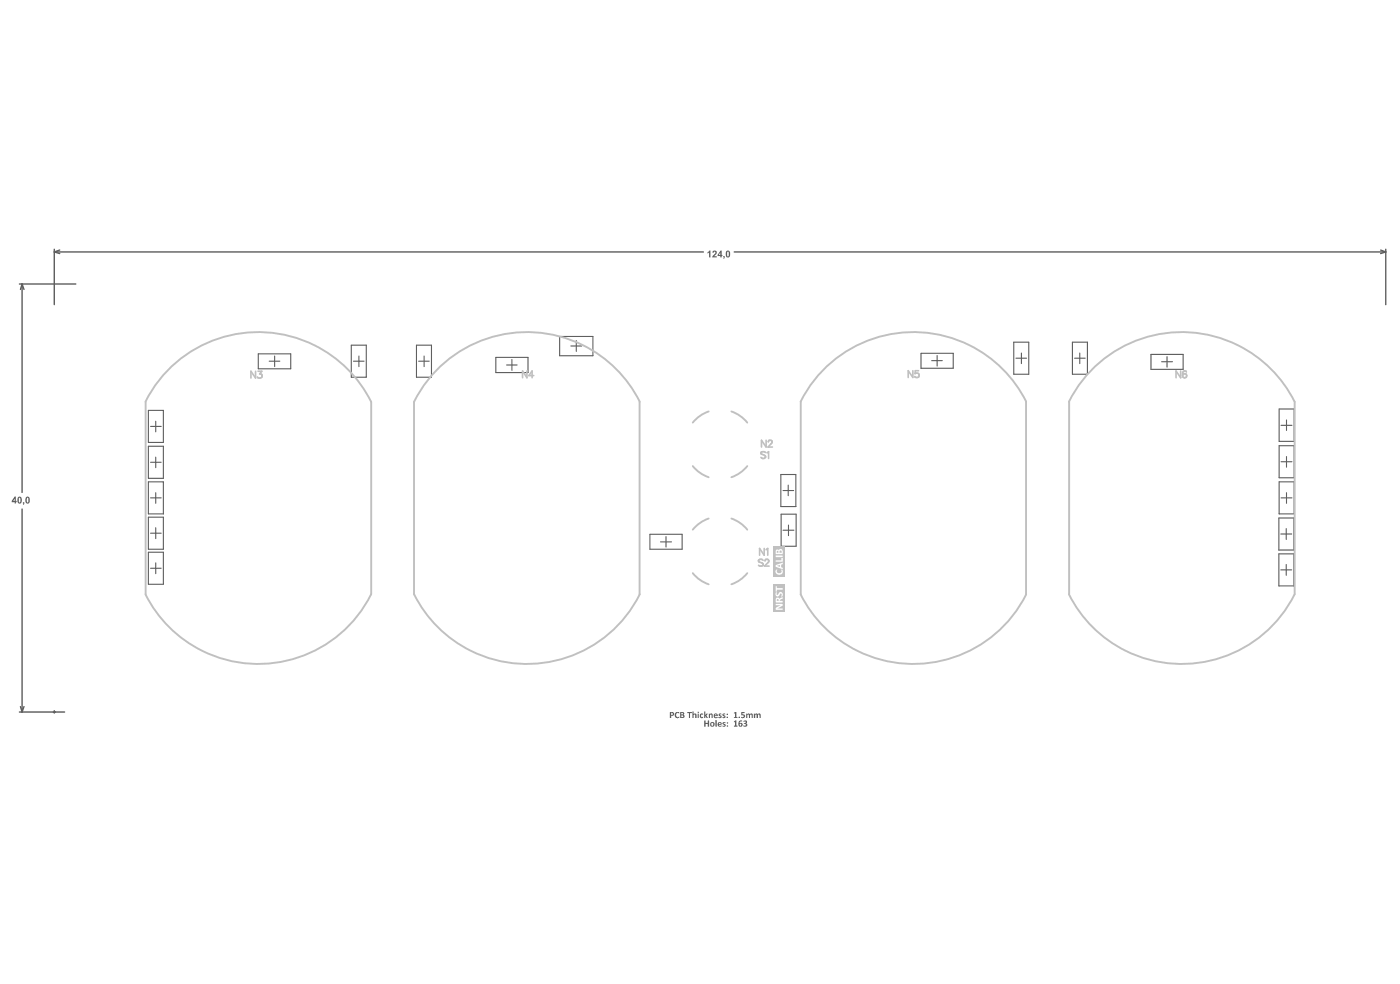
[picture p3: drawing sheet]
<svg xmlns="http://www.w3.org/2000/svg" width="288mm" height="202mm" viewBox="0 0 288 202" stroke-linecap="round" stroke-linejoin="round" font-family="sans-serif">
<g fill="none" stroke="#5a5a5a" stroke-width=".22">
<path d="M53.1 72.7h6.7v3.1h-6.7zM55.4 74.2h2.1M56.5 73.1v2.2M72.2 70.9h3.1v6.6h-3.1zM72.7 74.2h2.2M73.8 73.1v2.2M85.6 70.9h3.1v6.6h-3.1zM86.1 74.2h2.2M87.2 73.1v2.2M102 73.4h6.6v3.1h-6.6zM104.1 75h2.2M105.3 73.9v2.2"/>
<path d="M115.1 69.1h6.8v4h-6.8zM117.4 71.1h2.2M118.5 70v2.2M189.4 72.6h6.6v3.1h-6.6zM191.6 74.1h2.2M192.7 73v2.2M208.4 70.3h3.1v6.6h-3.1zM208.9 73.6h2.2M210 72.5v2.2M220.5 70.3h3.1v6.6h-3.1zM221 73.6h2.1M222 72.5v2.2"/>
<path d="M236.7 72.8h6.6v3.1h-6.6zM238.8 74.3h2.3M240 73.2v2.2M30.5 84.3h3.1v6.6h-3.1zM30.5 91.7h3.1v6.6h-3.1zM30.5 99h3.1v6.6h-3.1zM31 95h2.1M31 87.6h2.1M32 86.5v2.2M32 93.9v2.2M160.6 97.5h3v6.6h-3zM162.1 99.7v2.1"/>
<path d="M263 84h3.1v6.7h-3.1zM263 91.6h3.1v6.5h-3.1zM263 99h3.1v6.6h-3.1zM263.4 94.9h2.3M263.4 87.4h2.3M264.5 86.3v2.1M264.5 93.8v2.2M30.5 106.2h3.1v6.6h-3.1zM30.5 113.4h3.1v6.6h-3.1zM31 116.7h2.1M31 109.5h2.1M31 102.3h2.1"/>
<path d="M32 101.2v2.2M32 108.4v2.3M32 115.6v2.3M133.6 109.8h6.7v3h-6.7zM135.8 111.3h2.3M136.9 110.2v2.2M160.6 105.6h3.1v6.6h-3.1zM161 108.9h2.2M161 100.8h2.2M162.1 107.9v2.1M263 106.4h3v6.6h-3zM263 113.8h3v6.6h-3z"/>
<path d="M263.4 117.1h2.2M263.4 109.7h2.2M263.4 102.3h2.3M264.5 108.6v2.2M264.5 116v2.2M264.5 101.2v2.2"/>
</g>
<g fill="none" stroke="#5a5a5a" stroke-width=".28">
<path d="M4 58.3h11.6M4.5 58.3l.4 1.2M4.5 58.3l-.3 1.2M4.5 58.3v42.9M11.2 51.2v11.4M11.2 51.8l1.1 .3M11.2 51.8h133.4M12.3 51.4l-1.1 .4M151 51.8h133.9M283.9 51.4l1 .4M284.9 51.8l-1 .3M284.9 51.2v11.4"/>
<path d="M4.5 104.6v41.7M4 146.3h9.3M4.2 145.2l.3 1.1M4.9 145.2l-.4 1.1M11.2 146v.5"/>
</g>
<g fill="#5a5a5a">
<path d="M150.9 146.4l.5-.1v1h.2v.2h-.7v-.2h.2v-.8l-.2 .1z"/>
<path d="M152.4 146.3h.7v.2h-.5v.3a.4 .4 0 0 1 .5 .3 .4 .4 0 0 1-.2 .4 .4 .4 0 0 1-.5-.2 .26 .26 0 0 0 .4 0 .26 .26 0 0 0 0-.4h-.4z"/>
<path d="M153.4 146.6l.2 .1a.37 .37 0 0 1 .6 0 .3 .3 0 0 1 .4-.1 .3 .3 0 0 1 .2 .3v.6h-.2l-.2-.7-.2 .1v.6h-.2v-.6l-.2-.1-.1 .7h-.3z"/>
<path d="M155 146.6l.2 .1 .3-.2a.37 .37 0 0 0 .6 0l.3 .3v.7h-.2l-.1-.7-.3 .1v.6h-.2l-.1-.7-.2 .1v.6h-.3z"/>
<path d="M150.9 148.2l.5-.2v1.1h.2v.2h-.7v-.2h.2v-.8l-.2 .1z"/>
<path d="M152.9 148.1h.1a.36 .36 0 0 1 .6 0 .36 .36 0 0 1-.2 .5 .39 .39 0 0 1 .1 .6 .39 .39 0 0 1-.6 0v-.2a.23 .23 0 0 0 .3 .1 .23 .23 0 0 0 .1-.3l-.4-.1 .2-.1a.22 .22 0 0 0 .3-.2 .22 .22 0 0 0-.2-.3 .22 .22 0 0 0-.3 .2z"/>
<path d="M4.7 103.2h.3v.4l-.2 .1-.1-.1 .2-.1h-.2z"/>
<path d="M145.5 51.8l.4-.3h.2v1.4h-.3v-1l-.3 .2z"/>
<path d="M146.5 51.6a.49 .49 0 0 1 .8 0 .49 .49 0 0 1-.2 .8l-.2 .3h.5v.2h-1l.4-.6a.26 .26 0 0 0 .3-.3 .26 .26 0 0 0-.3-.2v.1h-.3z"/>
<path d="M148.7 52.6h.3v.4l-.2 .2z"/>
<path d="M144.8 148.1h.3v.4h.4v-.4h.3v1.2h-.3v-.6h-.4v.6l-.3-.1z"/>
<path d="M147.1 147.9h.3v1.4l-.3-.1z"/>
<path d="M148.6 148.5a.34 .34 0 0 1 .3-.2 .34 .34 0 0 1 .3 .3h-.4a.36 .36 0 0 1 .4 .3 .36 .36 0 0 1-.2 .4l-.4-.1v-.1h.3l.1-.1-.4-.3z"/>
<path d="M138.9 146.4l.2-.1a.33 .33 0 0 1 .3 0 .33 .33 0 0 1 .2 .2 .44 .44 0 0 0-.6 .2 .44 .44 0 0 0 .1 .6l.5-.1a.24 .24 0 0 1-.1 .4 .24 .24 0 0 1-.3-.1h-.1a.69 .69 0 0 1-.2-1.1z"/>
<path d="M141.3 146.3h1l-.1 .2h-.3v1h-.2v-1h-.4z"/>
<path d="M142.4 146.2h.2v.5a.38 .38 0 0 1 .4-.1 .38 .38 0 0 1 .2 .3v.6h-.3v-.7l-.3 .1v.6h-.2z"/>
<path d="M144 146.7a.29 .29 0 0 1 .3-.2 .29 .29 0 0 1 .2 .3 .26 .26 0 0 0-.3 .1 .26 .26 0 0 0 0 .4 .26 .26 0 0 0 .4-.1 .37 .37 0 0 1-.5 .3 .37 .37 0 0 1-.2-.6z"/>
<path d="M144.8 146.2h.2v.7l.2-.3h.3l-.3 .4 .4 .5h-.3l-.3-.4v.4h-.2z"/>
<path d="M145.8 146.6l.1 .1a.33 .33 0 0 1 .4-.1 .33 .33 0 0 1 .2 .3v.6h-.2l-.1-.7-.2 .1v.6h-.2z"/>
<path d="M147.8 146.6h.5v.2h-.3a.43 .43 0 0 1 .3 .7l-.6-.1 .1-.1h.4l-.1-.1a.39 .39 0 0 1-.3-.6z"/>
<path d="M148.6 146.7a.25 .25 0 0 1 .2-.2 .25 .25 0 0 1 .3 .3l-.3-.1v.2a.34 .34 0 0 1 .4 .3 .34 .34 0 0 1-.4 .4l-.2-.1v-.2h.3v-.1l-.3-.2z"/>
<path d="M152 148.1a.36 .36 0 0 1 .6 .1h-.4l-.1 .4a.42 .42 0 0 1 .6 .2 .42 .42 0 0 1-.4 .5 .42 .42 0 0 1-.4-.4zM152.1 148.8a.19 .19 0 0 0 .3 0 .19 .19 0 0 0-.3 0z"/>
<path d="M3 102h.3v.9h.1l-.1 .6h-.3v-.3h-.6v-.3zM3 102.4l-.3 .5h.3z"/>
<path d="M3.6 102.2h.1a.45 .45 0 0 1 .6-.1 .45 .45 0 0 1 .2 .6v.1a.48 .48 0 0 1-.2 .6 .48 .48 0 0 1-.7-.2zM3.9 102.3v.5a.23 .23 0 0 0 0 .4 .23 .23 0 0 0 .3 0 .23 .23 0 0 0 0-.4 .28 .28 0 0 0 0-.4 .28 .28 0 0 0-.3-.1z"/>
<path d="M5.4 102.1a.59 .59 0 0 1 .6 .2 .59 .59 0 0 1 .1 .6 .46 .46 0 0 1-.5 .5 .46 .46 0 0 1-.4-.6zM5.6 102.3l-.1 .3a.46 .46 0 0 0 .3 .6v-.3a.39 .39 0 0 0-.2-.6z"/>
<path d="M148.2 51.5h.2v.9h.2l-.2 .5h-.3v-.3h-.6v-.2zM148.1 51.9l-.3 .5h.3z"/>
<path d="M149.3 51.6a.54 .54 0 0 1 .7 0 .54 .54 0 0 1 .1 .7v.1a.47 .47 0 0 1-.5 .5 .47 .47 0 0 1-.4-.6zM149.6 51.7l-.1 .5a.24 .24 0 0 0 0 .3 .24 .24 0 0 0 .3 0v-.2a.39 .39 0 0 0-.2-.6z"/>
<path d="M146 148.8a.47 .47 0 0 1 .9 0 .47 .47 0 0 1-.9 0zM146.2 148.8a.25 .25 0 0 0 .5 0 .25 .25 0 0 0-.5 0z"/>
<path d="M147.7 148.4a.4 .4 0 0 1 .5 0 .4 .4 0 0 1 .1 .5h-.5v.1l.6 .1a.48 .48 0 0 1-.7 .1 .48 .48 0 0 1 0-.8zM147.8 148.6v.1h.4l-.1-.2z"/>
<path d="M149.4 148.5a.16 .16 0 0 1 .3 0 .16 .16 0 0 1-.3 0zM149.4 149.1a.17 .17 0 0 1 .3 0 .17 .17 0 0 1-.3 0z"/>
<path d="M137.7 146.3h.4a.42 .42 0 0 1 .5 .4 .42 .42 0 0 1-.6 .4v.4h-.3zM138 146.4v.5a.24 .24 0 0 0 .3-.2 .24 .24 0 0 0-.3-.3z"/>
<path d="M139.9 146.3h.4a.38 .38 0 0 1 .3 .2 .38 .38 0 0 1 0 .4 .35 .35 0 0 1 .1 .4 .35 .35 0 0 1-.4 .2h-.4zM140.1 146.4v.4l.3-.1v-.2zM140.1 146.9v.4h.4l-.1-.3z"/>
<path d="M143.5 146.6h.2v.9h-.2zM143.5 146.3a.14 .14 0 0 1 .2 0 .14 .14 0 0 1-.2 0z"/>
<path d="M146.8 146.7a.39 .39 0 0 1 .5-.1 .39 .39 0 0 1 .2 .5h-.5v.1v.1h.5a.16 .16 0 0 1 0 .2 .16 .16 0 0 1-.2 0 .49 .49 0 0 1-.5-.2 .49 .49 0 0 1 0-.6zM147 146.8v.1h.4l-.2-.2z"/>
<path d="M149.4 146.8a.15 .15 0 0 1 .3 0 .15 .15 0 0 1-.3 0zM149.4 147.4a.16 .16 0 0 1 .3 0 .16 .16 0 0 1-.3 0z"/>
<circle cx="152" cy="147.4" r=".14"/>
</g>
<path d="M29.9 82.5v39.6M76.3 82.5v39.6M85.1 82.5v39.6M131.5 82.5v39.6M164.7 82.5v39.6M211 82.5v39.6M219.8 82.5v39.6M266.2 82.5v39.6" fill="none" stroke="#c0c0c0" stroke-width=".39"/>
<path d="M52.5 76.3v1.4l-.9-1.4v1.4M53.1 76.3h.7l-.4 .5a.44 .44 0 0 1 .5 .5 .44 .44 0 0 1-.6 .4l-.4-.3M108.3 76.2v1.4l-.9-1.4v1.4M109.7 77.2h-1l.7-1v1.4M187.7 76.2v1.3l-1-1.3v1.3M188.9 76.2h-.7l-.1 .6a.48 .48 0 0 1 .8 0 .48 .48 0 0 1-.1 .7 .48 .48 0 0 1-.7-.2M157.4 93l-.3-.2-.6 .2 .1 .3 .8 .4v.3l-.3 .2-.6-.2M157.7 93l.3-.2v1.4M156.9 115.1l-.3-.2-.6 .2v.3l.9 .4v.3l-.3 .2-.6-.2M157.3 115.2l.2-.3h.3l.3 .3-.1 .3-.8 .8h.9" fill="none" stroke="#c0c0c0" stroke-width=".34"/>
<path d="M159 120h2.4v5.7h-2.4z" fill-rule="evenodd" fill="#c0c0c0"/>
<g fill="#fff">
<path d="M159.5 124.1h1.4l-.1 .4-1 .5h1.1v.2l-1.4 .1 .1-.5 1-.5h-1.1z"/>
<path d="M159.5 121.8l.3-.1a.23 .23 0 0 0-.1 .3 .23 .23 0 0 0 .3 .1l.1-.1a.47 .47 0 0 1 .7-.2 .47 .47 0 0 1-.2 .7 .31 .31 0 0 0 .1-.3 .31 .31 0 0 0-.3-.2l-.1 .2a.46 .46 0 0 1-.7 .2 .46 .46 0 0 1-.1-.6z"/>
<path d="M159.5 120.4h.2v.4h1.2v.3h-1.2v.4h-.2z"/>
<path d="M159.6 122.8h.5l.2 .2 .6-.3v.3l-.5 .2-.1 .2h.6v.3l-1.4 .1zM159.7 123.2v.2h.4l-.1-.4z"/>
</g>
<g fill="none" stroke="#c0c0c0" stroke-width=".34">
<path d="M242.8 76.2v1.4l-1-1.4v1.4M243.9 76.4v-.1a.47 .47 0 0 0-.7 .2v.7M157.5 90.4v1.4l-.9-1.4v1.4M158 90.8l.2-.4 .5 .1a.43 .43 0 0 1-.2 .7l-.6 .6h.9M157.1 112.7v1.4l-.9-1.4v1.4M157.5 112.9l.4-.2v1.4"/>
<circle cx="243.6" cy="77.2" r=".43"/>
</g>
<path d="M159 112.3h2.4v6.2h-2.4z" fill-rule="evenodd" fill="#c0c0c0"/>
<g fill="#fff">
<path d="M159.5 117h.3a.47 .47 0 0 0 .4 .7 .47 .47 0 0 0 .4-.7 .49 .49 0 0 1 .4 .4 .49 .49 0 0 1-.3 .5l-.6 .2a.68 .68 0 0 1-.6-1.1z"/>
<path d="M159.5 115.1h1.2v-.5h.2v.8h-1.4z"/>
<path d="M159.5 114.1h1.4v.3h-1.4z"/>
<path d="M159.5 116.1l1.4-.5v.3l-.3 .1v.5l.3 .1v.3l-1.4-.4zM159.8 116.2l.6 .3v-.4z"/>
<path d="M159.5 113l.5-.1 .1 .2a.44 .44 0 0 1 .6-.3 .44 .44 0 0 1 .2 .5v.5h-1.4zM159.7 113.2v.4h.4v-.4zM160.3 113.2v.4h.4v-.5z"/>
</g>
<g fill="none" stroke="#c0c0c0" stroke-width=".39">
<path d="M29.9 82.5a26 26 0 0 1 23.2-14.3 26 26 0 0 1 23.2 14.3M85.2 82.5a26 26 0 0 1 23.1-14.3 26 26 0 0 1 23.2 14.3M142.4 95.7l1.8 1.6 1.5 .7M145.7 84.5l-1.5 .8-1.8 1.5M150.4 84.5l1.5 .8 1.8 1.5M153.7 95.7l-1.8 1.6-1.5 .7M164.6 82.5a26 26 0 0 1 23.2-14.3 26 26 0 0 1 23.2 14.3M219.8 82.5a26 26 0 0 1 23.2-14.3 26 26 0 0 1 23.2 14.3M142.4 117.7l1.8 1.6 1.5 .7M145.7 106.5l-1.5 .8-1.8 1.5M150.4 106.5l1.5 .8 1.8 1.5M153.7 117.7l-1.8 1.6-1.5 .7"/>
<path d="M29.9 122.1a26 26 0 0 0 23.2 14.3 26 26 0 0 0 23.2-14.3M85.2 122.1a26 26 0 0 0 23.1 14.3 26 26 0 0 0 23.2-14.3M164.6 122.1a26 26 0 0 0 23.2 14.3 26 26 0 0 0 23.2-14.3M219.8 122.1a26 26 0 0 0 23.2 14.3 26 26 0 0 0 23.2-14.3"/>
</g>
</svg>
